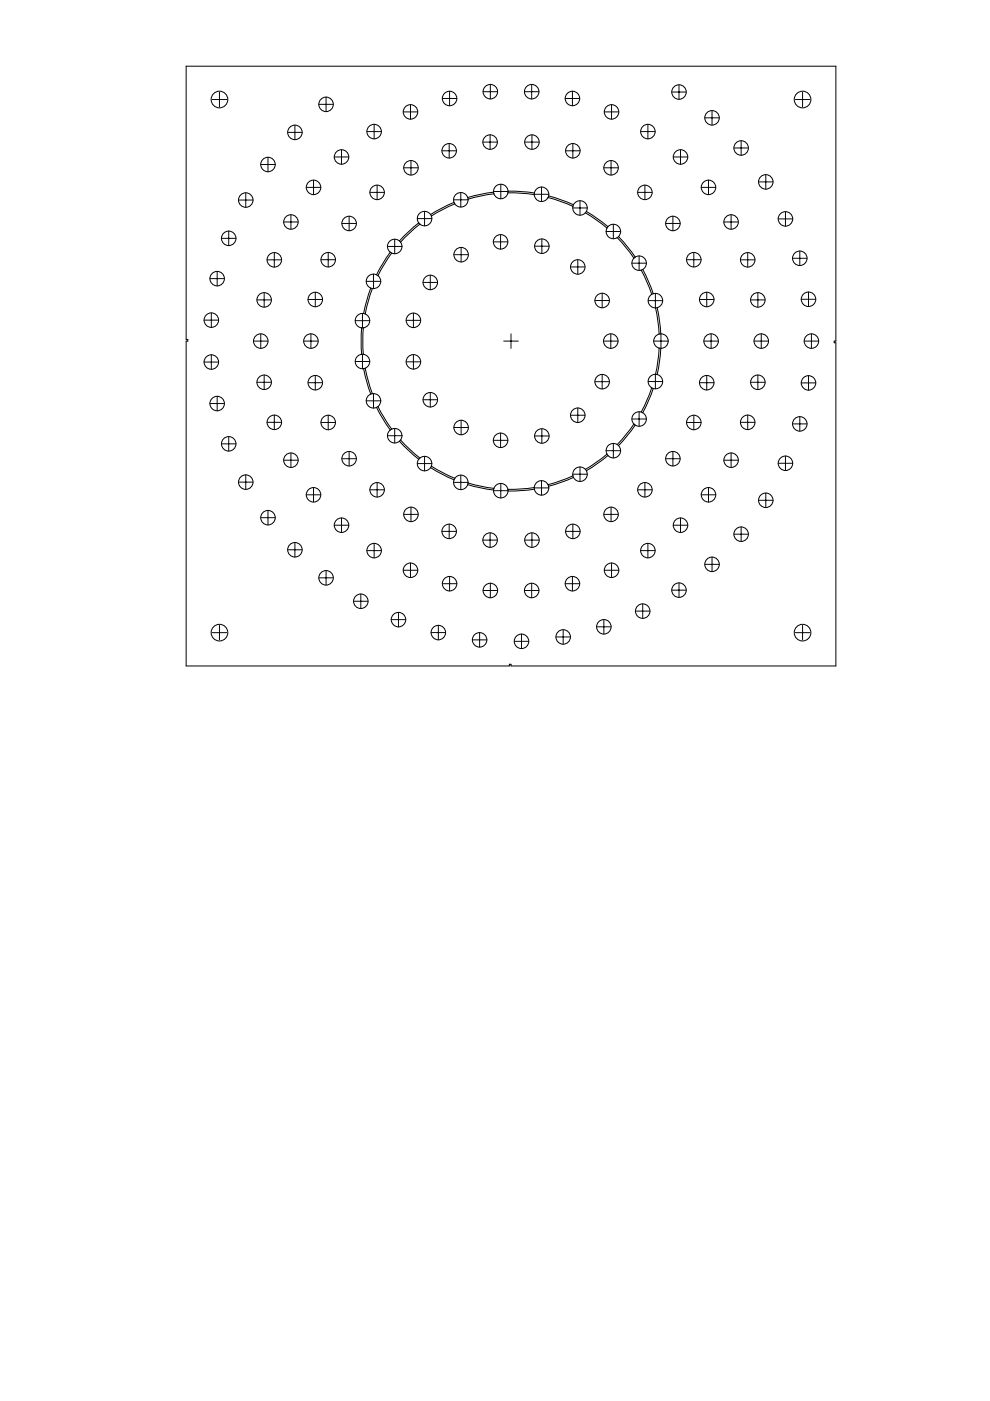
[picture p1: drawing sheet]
<svg xmlns="http://www.w3.org/2000/svg" width="210mm" height="297mm" viewBox="0 0 210 297" stroke-linecap="round" stroke-linejoin="round" font-family="sans-serif">
<path d="M108.3 77.6h.1" fill="none" stroke="#000" stroke-width=".21"/>
<path d="M82.5 51.3a1.54 1.54 0 0 1 2.2-.2l1.9-2 2.2-1.8a1.54 1.54 0 0 1 .3-2.2 1.54 1.54 0 0 1 2.2 .4l2.4-1.4 2.6-1.2a1.54 1.54 0 0 1 .9-2 1.54 1.54 0 0 1 2 1l2.7-.7 2.7-.5a1.54 1.54 0 0 1 1.5-1.6 1.54 1.54 0 0 1 1.6 1.4l2.8 .1 2.8 .3a1.54 1.54 0 0 1 1.8-1.2 1.54 1.54 0 0 1 1.2 1.8l2.7 .9 2.6 1a1.54 1.54 0 0 1 2.1-.7 1.54 1.54 0 0 1 .6 2.1l2.4 1.5 2.2 1.8a1.54 1.54 0 0 1 2.2-.1 1.54 1.54 0 0 1 0 2.2l1.9 2.1 1.7 2.2a1.54 1.54 0 0 1 2.1 .5 1.54 1.54 0 0 1-.5 2.1l1.2 2.6 1 2.6a1.54 1.54 0 0 1 1.9 1 1.54 1.54 0 0 1-1.1 1.9l.5 2.8 .3 2.8a1.54 1.54 0 0 1 1.6 1.5 1.54 1.54 0 0 1-1.6 1.6l-.3 2.7-.5 2.8a1.54 1.54 0 0 1 1.1 1.9 1.54 1.54 0 0 1-1.9 1.1l-1 2.6-1.2 2.5a1.54 1.54 0 0 1 .5 2.1 1.54 1.54 0 0 1-2.1 .5l-1.7 2.3-1.9 2.1a1.54 1.54 0 0 1 0 2.2 1.54 1.54 0 0 1-2.2-.1l-2.2 1.7-2.4 1.5a1.54 1.54 0 0 1-.6 2.1 1.54 1.54 0 0 1-2.1-.7l-2.6 1.1-2.7 .8a1.54 1.54 0 0 1-1.2 1.8 1.54 1.54 0 0 1-1.8-1.2l-2.8 .3-2.8 .1a1.54 1.54 0 0 1-1.6 1.5 1.54 1.54 0 0 1-1.5-1.7l-2.7-.5-2.7-.6a1.54 1.54 0 0 1-2 .9 1.54 1.54 0 0 1-.9-2l-2.6-1.2-2.4-1.4a1.54 1.54 0 0 1-2.2 .4 1.54 1.54 0 0 1-.3-2.1l-2.2-1.8-1.9-2.1a1.54 1.54 0 0 1-2.2-.1 1.54 1.54 0 0 1 .2-2.2l-1.5-2.4-1.4-2.4a1.54 1.54 0 0 1-2-.8 1.54 1.54 0 0 1 .8-2l-.9-2.7-.6-2.7a1.54 1.54 0 0 1-1.8-1.3 1.54 1.54 0 0 1 1.4-1.8l-.1-2.8 .1-2.8a1.54 1.54 0 0 1-1.4-1.7 1.54 1.54 0 0 1 1.8-1.3l.6-2.8 .9-2.6a1.54 1.54 0 0 1-.8-2.1 1.54 1.54 0 0 1 2-.7l1.4-2.5 1.5-2.3a1.54 1.54 0 0 1-.2-2.2z" fill-rule="evenodd" fill="#fff"/>
<path d="M108.3 77.6h.1" fill="none" stroke="#000" stroke-width=".21"/>
<path d="M85.9 50.3l3.1-2.8a1.54 1.54 0 0 0 1.9 .1 1.54 1.54 0 0 0 .6-1.8l2.4-1.4 2.5-1.2a1.54 1.54 0 0 0 1.8 .6 1.54 1.54 0 0 0 1-1.6l2.8-.7 2.7-.4a1.54 1.54 0 0 0 1.6 1 1.54 1.54 0 0 0 1.4-1.2l2.8 .1 2.8 .3a1.54 1.54 0 0 0 1.2 1.4 1.54 1.54 0 0 0 1.7-.8l2.7 .8 2.6 1.1a1.54 1.54 0 0 0 .8 1.7 1.54 1.54 0 0 0 1.8-.4l2.4 1.5 2.2 1.8a1.54 1.54 0 0 0 .3 1.8 1.54 1.54 0 0 0 1.9 .2l1.8 2.1 1.7 2.2a1.54 1.54 0 0 0-.2 1.9 1.54 1.54 0 0 0 1.7 .7l1.3 2.5 1 2.6a1.54 1.54 0 0 0-.7 1.8 1.54 1.54 0 0 0 1.5 1.1l.5 2.7 .2 2.8a1.54 1.54 0 0 0-1.1 1.5 1.54 1.54 0 0 0 1.1 1.5l-.2 2.8-.5 2.8a1.54 1.54 0 0 0-1.5 1.1 1.54 1.54 0 0 0 .7 1.7l-1 2.6-1.3 2.6a1.54 1.54 0 0 0-1.7 .6 1.54 1.54 0 0 0 .2 1.9l-1.7 2.3-1.8 2.1a1.54 1.54 0 0 0-1.9 .1 1.54 1.54 0 0 0-.3 1.9l-2.2 1.7-2.4 1.5a1.54 1.54 0 0 0-1.8-.3 1.54 1.54 0 0 0-.8 1.7l-2.6 1-2.7 .9a1.54 1.54 0 0 0-1.7-.9 1.54 1.54 0 0 0-1.2 1.5l-2.8 .3h-2.8a1.54 1.54 0 0 0-1.4-1.2 1.54 1.54 0 0 0-1.6 1l-2.7-.4-2.8-.7a1.54 1.54 0 0 0-1-1.6 1.54 1.54 0 0 0-1.8 .6l-2.5-1.2-2.4-1.4a1.54 1.54 0 0 0-.6-1.8 1.54 1.54 0 0 0-1.9 .1l-2.1-1.8-2-2a1.54 1.54 0 0 0 0-1.9 1.54 1.54 0 0 0-1.8-.4l-1.6-2.3-1.4-2.5a1.54 1.54 0 0 0 .5-1.8 1.54 1.54 0 0 0-1.6-.9l-.9-2.7-.7-2.7a1.54 1.54 0 0 0 1-1.7 1.54 1.54 0 0 0-1.4-1.3l-.1-2.8 .1-2.8a1.54 1.54 0 0 0 1.4-1.3 1.54 1.54 0 0 0-1-1.6l.7-2.8 .9-2.6a1.54 1.54 0 0 0 1.6-.9 1.54 1.54 0 0 0-.5-1.9l1.4-2.4 1.6-2.3a1.54 1.54 0 0 0 1.8-.5 1.54 1.54 0 0 0 0-1.9z" fill-rule="evenodd" fill="#fff"/>
<path d="M108.3 77.6h.1" fill="none" stroke="#000" stroke-width=".21"/>
<g fill="#fff">
<path d="M84.9 93.3l2 2 2.1 1.8-.2 .3-3.6-3.3-.5-.6z" fill-rule="evenodd"/>
<path d="M76.7 69.5h.3l-.1 2.8 .1 2.8h-.3l-.1-.7z" fill-rule="evenodd"/>
<path d="M91.5 98.8l2.4 1.4 2.5 1.2-.1 .3-4.4-2.2-.6-.4z" fill-rule="evenodd"/>
<path d="M77.1 78.2l.3-.1 .7 2.7 .9 2.7-.4 .1-.2-.7z" fill-rule="evenodd"/>
<path d="M139 65.3l.3-.1 .2 .7 .6 4.9h-.4l-.2-2.8z" fill-rule="evenodd"/>
<path d="M99.2 102.4l2.8 .7 2.7 .4-.1 .4-4.8-1-.6-.1z" fill-rule="evenodd"/>
<path d="M99.2 41.9l4.8-1.1 .6-.1 .1 .4-2.7 .4-2.8 .7z" fill-rule="evenodd"/>
<path d="M116.3 41.5l4.7 1.6 .6 .3-.1 .4-2.6-1.1-2.7-.8z" fill-rule="evenodd"/>
<path d="M139.7 73.8l.4 .1v.7l-.8 4.8h-.3l.5-2.8z" fill-rule="evenodd"/>
<path d="M138.2 82.2l.3 .2-.2 .6-2 4.5-.4-.1 1.3-2.6z" fill-rule="evenodd"/>
<path d="M82.7 53.5l.4 .2-1.6 2.3-1.4 2.4-.3-.1 .4-.7z" fill-rule="evenodd"/>
<path d="M79.8 86.4l.3-.2 1.4 2.5 1.6 2.3-.4 .2-.4-.6z" fill-rule="evenodd"/>
<path d="M116.2 102.8l2.7-.9 2.6-1 .1 .3-4.6 1.7-.7 .2z" fill-rule="evenodd"/>
<path d="M91.3 45.5l4.3-2.3 .7-.3 .1 .3-2.5 1.2-2.4 1.4z" fill-rule="evenodd"/>
<path d="M134.4 89.9l.3 .2-.4 .6-3.2 3.8-.2-.2 1.8-2.1z" fill-rule="evenodd"/>
<path d="M124.3 44.8l4.1 2.8 .5 .5-.2 .3-2.2-1.8-2.4-1.5z" fill-rule="evenodd"/>
<path d="M85.6 50.1l3.2-2.8 .2 .2-2.1 1.8-2 2-.2-.2z" fill-rule="evenodd"/>
<path d="M130.9 50.4l.2-.2 .5 .5 3.1 3.8-.3 .2-1.7-2.2z" fill-rule="evenodd"/>
<path d="M78.6 61.1l.4 .1-.9 2.6-.7 2.8-.3-.1 .1-.7z" fill-rule="evenodd"/>
<path d="M124.1 99.5l2.4-1.5 2.2-1.7 .2 .3-4 2.8-.6 .4z" fill-rule="evenodd"/>
<path d="M135.9 57.3l.4-.2 .3 .7 1.9 4.5-.3 .1-1-2.6z" fill-rule="evenodd"/>
<path d="M107.7 40.5l4.9 .3 .7 .1v.4l-2.8-.3-2.8-.1z" fill-rule="evenodd"/>
<path d="M107.7 103.7h2.8l2.8-.3v.3l-4.9 .4h-.7z" fill-rule="evenodd"/>
<circle cx="46.5" cy="134.1" r="1.77"/>
<circle cx="46.5" cy="21.1" r="1.77"/>
<circle cx="170.2" cy="21.1" r="1.77"/>
<circle cx="170.2" cy="134.1" r="1.77"/>
<circle cx="140.1" cy="72.3" r="1.54"/>
<circle cx="139" cy="80.9" r="1.54"/>
<circle cx="139" cy="63.7" r="1.54"/>
<circle cx="135.5" cy="88.8" r="1.54"/>
<circle cx="135.5" cy="55.8" r="1.54"/>
<circle cx="130" cy="49.1" r="1.54"/>
<circle cx="130" cy="95.6" r="1.54"/>
<circle cx="76.9" cy="68" r="1.54"/>
<circle cx="76.9" cy="76.6" r="1.54"/>
<circle cx="123" cy="100.5" r="1.54"/>
<circle cx="123" cy="44.1" r="1.54"/>
<circle cx="79.2" cy="85" r="1.54"/>
<circle cx="79.2" cy="59.7" r="1.54"/>
<circle cx="83.7" cy="52.3" r="1.54"/>
<circle cx="83.7" cy="92.4" r="1.54"/>
<circle cx="114.8" cy="41.2" r="1.54"/>
<circle cx="114.8" cy="103.4" r="1.54"/>
<circle cx="90" cy="46.3" r="1.54"/>
<circle cx="90" cy="98.3" r="1.54"/>
<circle cx="97.7" cy="42.4" r="1.54"/>
<circle cx="97.7" cy="102.3" r="1.54"/>
<circle cx="106.2" cy="40.6" r="1.54"/>
<circle cx="106.2" cy="104" r="1.54"/>
<circle cx="69.1" cy="22.1" r="1.54"/>
<circle cx="62.5" cy="28.1" r="1.54"/>
<circle cx="162.4" cy="38.6" r="1.54"/>
<circle cx="157.1" cy="31.4" r="1.54"/>
<circle cx="66.5" cy="39.7" r="1.54"/>
<circle cx="62.5" cy="116.6" r="1.54"/>
<circle cx="129.7" cy="23.7" r="1.54"/>
<circle cx="44.8" cy="67.9" r="1.54"/>
<circle cx="136.3" cy="129.6" r="1.54"/>
<circle cx="61.7" cy="97.6" r="1.54"/>
<circle cx="151" cy="119.7" r="1.54"/>
<circle cx="79.3" cy="27.9" r="1.54"/>
<circle cx="158.5" cy="55.1" r="1.54"/>
<circle cx="147.1" cy="89.6" r="1.54"/>
<circle cx="144" cy="125.1" r="1.54"/>
<circle cx="72.4" cy="33.3" r="1.54"/>
<circle cx="158.5" cy="89.5" r="1.54"/>
<circle cx="162.4" cy="106.1" r="1.54"/>
<circle cx="48.5" cy="50.5" r="1.54"/>
<circle cx="56" cy="63.6" r="1.54"/>
<circle cx="166.5" cy="46.4" r="1.54"/>
<circle cx="92.9" cy="134.1" r="1.54"/>
<circle cx="147.1" cy="55.1" r="1.54"/>
<circle cx="121.4" cy="20.9" r="1.54"/>
<circle cx="95.2" cy="112.7" r="1.54"/>
<circle cx="161.4" cy="72.3" r="1.54"/>
<circle cx="66.8" cy="63.5" r="1.54"/>
<circle cx="66.5" cy="104.9" r="1.54"/>
<circle cx="69.6" cy="89.6" r="1.54"/>
<circle cx="84.5" cy="131.4" r="1.54"/>
<circle cx="58.2" cy="89.5" r="1.54"/>
<circle cx="160.7" cy="63.6" r="1.54"/>
<circle cx="114.9" cy="52.2" r="1.54"/>
<circle cx="122.5" cy="56.6" r="1.54"/>
<circle cx="52.1" cy="42.4" r="1.54"/>
<circle cx="129.6" cy="109.1" r="1.54"/>
<circle cx="52.1" cy="102.2" r="1.54"/>
<circle cx="112.7" cy="19.4" r="1.54"/>
<circle cx="112.7" cy="125.2" r="1.54"/>
<circle cx="55.3" cy="72.3" r="1.54"/>
<circle cx="155" cy="97.6" r="1.54"/>
<circle cx="171.4" cy="81.2" r="1.54"/>
<circle cx="112.8" cy="114.5" r="1.54"/>
<circle cx="114.9" cy="92.4" r="1.54"/>
<circle cx="106.1" cy="51.3" r="1.54"/>
<circle cx="137.4" cy="27.9" r="1.54"/>
<circle cx="129.5" cy="72.3" r="1.54"/>
<circle cx="87.7" cy="67.9" r="1.54"/>
<circle cx="155" cy="47.1" r="1.54"/>
<circle cx="144.3" cy="33.3" r="1.54"/>
<circle cx="80" cy="103.8" r="1.54"/>
<circle cx="44.8" cy="76.8" r="1.54"/>
<circle cx="103.9" cy="30.1" r="1.54"/>
<circle cx="112.8" cy="30.1" r="1.54"/>
<circle cx="56" cy="81.1" r="1.54"/>
<circle cx="106.1" cy="93.4" r="1.54"/>
<circle cx="127.7" cy="80.9" r="1.54"/>
<circle cx="91.2" cy="84.8" r="1.54"/>
<circle cx="87.7" cy="76.7" r="1.54"/>
<circle cx="122.5" cy="88" r="1.54"/>
<circle cx="97.8" cy="54" r="1.54"/>
<circle cx="95.3" cy="123.8" r="1.54"/>
<circle cx="48.5" cy="94.1" r="1.54"/>
<circle cx="104" cy="19.4" r="1.54"/>
<circle cx="66.8" cy="81.1" r="1.54"/>
<circle cx="65.9" cy="72.3" r="1.54"/>
<circle cx="91.2" cy="59.9" r="1.54"/>
<circle cx="103.9" cy="114.5" r="1.54"/>
<circle cx="172" cy="72.3" r="1.54"/>
<circle cx="121.4" cy="123.8" r="1.54"/>
<circle cx="56.8" cy="109.8" r="1.54"/>
<circle cx="150.2" cy="39.7" r="1.54"/>
<circle cx="97.8" cy="90.6" r="1.54"/>
<circle cx="171.4" cy="63.5" r="1.54"/>
<circle cx="149.8" cy="81.1" r="1.54"/>
<circle cx="69.6" cy="55.1" r="1.54"/>
<circle cx="121.5" cy="32" r="1.54"/>
<circle cx="74" cy="97.3" r="1.54"/>
<circle cx="127.7" cy="63.7" r="1.54"/>
<circle cx="104" cy="125.2" r="1.54"/>
<circle cx="101.7" cy="135.7" r="1.54"/>
<circle cx="110.6" cy="136" r="1.54"/>
<circle cx="142.7" cy="47.4" r="1.54"/>
<circle cx="136.7" cy="103.8" r="1.54"/>
<circle cx="74" cy="47.4" r="1.54"/>
<circle cx="76.5" cy="127.5" r="1.54"/>
<circle cx="144.3" cy="111.4" r="1.54"/>
<circle cx="119.4" cy="135" r="1.54"/>
<circle cx="160.7" cy="81.1" r="1.54"/>
<circle cx="150.8" cy="72.3" r="1.54"/>
<circle cx="56.8" cy="34.9" r="1.54"/>
<circle cx="137.4" cy="116.7" r="1.54"/>
<circle cx="129.7" cy="120.9" r="1.54"/>
<circle cx="95.3" cy="20.9" r="1.54"/>
<circle cx="87" cy="120.9" r="1.54"/>
<circle cx="142.7" cy="97.3" r="1.54"/>
<circle cx="46" cy="59.1" r="1.54"/>
<circle cx="46" cy="85.6" r="1.54"/>
<circle cx="169.6" cy="89.9" r="1.54"/>
<circle cx="87.1" cy="109.1" r="1.54"/>
<circle cx="121.5" cy="112.7" r="1.54"/>
<circle cx="129.6" cy="35.6" r="1.54"/>
<circle cx="69.1" cy="122.5" r="1.54"/>
<circle cx="169.6" cy="54.8" r="1.54"/>
<circle cx="87" cy="23.7" r="1.54"/>
<circle cx="80" cy="40.8" r="1.54"/>
<circle cx="79.3" cy="116.7" r="1.54"/>
<circle cx="87.1" cy="35.6" r="1.54"/>
<circle cx="95.2" cy="32" r="1.54"/>
<circle cx="157.1" cy="113.3" r="1.54"/>
<circle cx="61.7" cy="47.1" r="1.54"/>
<circle cx="72.4" cy="111.4" r="1.54"/>
<circle cx="149.8" cy="63.5" r="1.54"/>
<circle cx="58.2" cy="55.1" r="1.54"/>
<circle cx="136.7" cy="40.8" r="1.54"/>
<circle cx="150.2" cy="104.9" r="1.54"/>
<circle cx="166.5" cy="98.2" r="1.54"/>
<circle cx="144" cy="19.5" r="1.54"/>
<circle cx="151" cy="25" r="1.54"/>
<circle cx="128" cy="132.9" r="1.54"/>
</g>
<g fill="none" stroke="#000" stroke-width=".21">
<path d="M39.5 14h137.7v58.3h-.3v.4h.3v68.5h-68.9v-.4h-.3v.4h-68.5v-68.9h.3v-.3h-.3zM79.8 58.3a1.54 1.54 0 0 0-2 .7 1.54 1.54 0 0 0 .8 2.1M79.8 58.3l.3 .1M80.1 58.4a1.54 1.54 0 0 1 .5 1.9 1.54 1.54 0 0 1-1.6 .9M82.7 53.5l-1.5 2.3-1.4 2.5M82.7 53.5l.4 .2M83.1 53.7l-1.6 2.3-1.4 2.4M84.7 51.1a1.54 1.54 0 0 0-2.2 .2 1.54 1.54 0 0 0 .2 2.2M84.7 51.1l.2 .2M84.9 51.3a1.54 1.54 0 0 1 0 1.9 1.54 1.54 0 0 1-1.8 .5M88.8 47.3l-2.2 1.8-1.9 2M88.8 47.3l.2 .2"/>
<path d="M89 47.5l-2.1 1.8-2 2M91.3 45.5a1.54 1.54 0 0 0-2.2-.4 1.54 1.54 0 0 0-.3 2.2M91.3 45.5l.2 .3M91.5 45.8a1.54 1.54 0 0 1-.6 1.8 1.54 1.54 0 0 1-1.9-.1M96.3 42.9l-2.6 1.2-2.4 1.4M96.3 42.9l.1 .3M96.4 43.2l-2.5 1.2-2.4 1.4M99.2 41.9a1.54 1.54 0 0 0-2-1 1.54 1.54 0 0 0-.9 2M99.2 41.9v.3M99.2 42.2a1.54 1.54 0 0 1-1 1.6 1.54 1.54 0 0 1-1.8-.6M104.6 40.7l-2.7 .5-2.7 .7M104.6 40.7l.1 .4"/>
<path d="M104.7 41.1l-2.7 .4-2.8 .7M107.7 40.9a1.54 1.54 0 0 1-1.4 1.2 1.54 1.54 0 0 1-1.6-1M107.7 40.9l2.8 .1 2.8 .3M107.7 40.5a1.54 1.54 0 0 0-1.6-1.4 1.54 1.54 0 0 0-1.5 1.6M107.7 40.5l2.8 .1 2.8 .3M107.7 40.5v.4M113.3 41.3a1.54 1.54 0 0 0 1.2 1.4 1.54 1.54 0 0 0 1.7-.8M113.3 40.9a1.54 1.54 0 0 1 1.8-1.2 1.54 1.54 0 0 1 1.2 1.8M113.3 40.9v.4M116.2 41.9l2.7 .8 2.6 1.1M116.3 41.5l2.7 .9 2.6 1M116.3 41.5l-.1 .4"/>
<path d="M121.5 43.8a1.54 1.54 0 0 0 .8 1.7 1.54 1.54 0 0 0 1.8-.4M121.6 43.4a1.54 1.54 0 0 1 2.1-.7 1.54 1.54 0 0 1 .6 2.1M121.6 43.4l-.1 .4M124.1 45.1l2.4 1.5 2.2 1.8M124.3 44.8l2.4 1.5 2.2 1.8M124.3 44.8l-.2 .3M128.7 48.4a1.54 1.54 0 0 0 .3 1.8 1.54 1.54 0 0 0 1.9 .2M128.9 48.1a1.54 1.54 0 0 1 2.2-.1 1.54 1.54 0 0 1 0 2.2M128.9 48.1l-.2 .3M130.9 50.4l1.8 2.1 1.7 2.2M131.1 50.2l1.9 2.1 1.7 2.2M131.1 50.2l-.2 .2"/>
<path d="M134.4 54.7a1.54 1.54 0 0 0-.2 1.9 1.54 1.54 0 0 0 1.7 .7M134.7 54.5a1.54 1.54 0 0 1 2.1 .5 1.54 1.54 0 0 1-.5 2.1M134.7 54.5l-.3 .2M135.9 57.3l1.3 2.5 1 2.6M136.3 57.1l1.2 2.6 1 2.6M136.3 57.1l-.4 .2M76.7 75.1a1.54 1.54 0 0 0-1.4 1.8 1.54 1.54 0 0 0 1.8 1.3M76.7 69.5l-.1 2.8 .1 2.8M76.7 75.1h.3M77 75.1a1.54 1.54 0 0 1 1.4 1.3 1.54 1.54 0 0 1-1 1.7M77 69.5h-.3M77 69.5l-.1 2.8 .1 2.8"/>
<path d="M77.1 78.2l.6 2.7 .9 2.7M77.1 66.5a1.54 1.54 0 0 0-1.8 1.3 1.54 1.54 0 0 0 1.4 1.7M77.1 66.5l.3 .1M77.4 78.1l-.3 .1M77.4 66.6a1.54 1.54 0 0 1 1 1.6 1.54 1.54 0 0 1-1.4 1.3M77.4 78.1l.7 2.7 .9 2.7M78.6 61.1l-.9 2.6-.6 2.8M78.6 61.1l.4 .1M79 61.2l-.9 2.6-.7 2.8M138.2 62.4a1.54 1.54 0 0 0-.7 1.8 1.54 1.54 0 0 0 1.5 1.1M138.5 62.3a1.54 1.54 0 0 1 1.9 1 1.54 1.54 0 0 1-1.1 1.9M138.5 62.3l-.3 .1"/>
<path d="M139 79.4h.3M139 79.4a1.54 1.54 0 0 0-1.5 1.1 1.54 1.54 0 0 0 .7 1.7M139 65.3l.5 2.7 .2 2.8M139.3 79.4a1.54 1.54 0 0 1 1.1 1.9 1.54 1.54 0 0 1-1.9 1.1M139.3 65.2l.5 2.8 .3 2.8M139.3 65.2l-.3 .1M139.7 70.8a1.54 1.54 0 0 0-1.1 1.5 1.54 1.54 0 0 0 1.1 1.5M139.7 73.8l.4 .1M139.7 73.8l-.2 2.8-.5 2.8M140.1 73.9l-.3 2.7-.5 2.8M140.1 70.8a1.54 1.54 0 0 1 1.6 1.5 1.54 1.54 0 0 1-1.6 1.6M140.1 70.8h-.4"/>
<path d="M78.6 83.6a1.54 1.54 0 0 0-.8 2 1.54 1.54 0 0 0 2 .8M79 83.5a1.54 1.54 0 0 1 1.6 .9 1.54 1.54 0 0 1-.5 1.8M79 83.5l-.4 .1M79.8 86.4l1.4 2.4 1.5 2.4M80.1 86.2l-.3 .2M80.1 86.2l1.4 2.5 1.6 2.3M82.7 91.2a1.54 1.54 0 0 0-.2 2.2 1.54 1.54 0 0 0 2.2 .1M83.1 91a1.54 1.54 0 0 1 1.8 .4 1.54 1.54 0 0 1 0 1.9M83.1 91l-.4 .2M84.7 93.5l1.9 2.1 2.2 1.8M84.9 93.3l-.2 .2M84.9 93.3l2 2 2.1 1.8"/>
<path d="M88.8 97.4a1.54 1.54 0 0 0 .3 2.1 1.54 1.54 0 0 0 2.2-.4M89 97.1a1.54 1.54 0 0 1 1.9-.1 1.54 1.54 0 0 1 .6 1.8M89 97.1l-.2 .3M91.3 99.1l2.4 1.4 2.6 1.2M91.5 98.8l-.2 .3M91.5 98.8l2.4 1.4 2.5 1.2M124.1 99.5l.2 .3M124.1 99.5a1.54 1.54 0 0 0-1.8-.3 1.54 1.54 0 0 0-.8 1.7M124.3 99.8a1.54 1.54 0 0 1-.6 2.1 1.54 1.54 0 0 1-2.1-.7M128.7 96.3l.2 .3M128.7 96.3l-2.2 1.7-2.4 1.5M128.9 96.6l-2.2 1.7-2.4 1.5"/>
<path d="M130.9 94.3l.2 .2M130.9 94.3a1.54 1.54 0 0 0-1.9 .1 1.54 1.54 0 0 0-.3 1.9M131.1 94.5a1.54 1.54 0 0 1 0 2.2 1.54 1.54 0 0 1-2.2-.1M134.4 89.9l.3 .2M134.4 89.9l-1.7 2.3-1.8 2.1M134.7 90.1l-1.7 2.3-1.9 2.1M135.9 87.4l.4 .1M135.9 87.4a1.54 1.54 0 0 0-1.7 .6 1.54 1.54 0 0 0 .2 1.9M136.3 87.5a1.54 1.54 0 0 1 .5 2.1 1.54 1.54 0 0 1-2.1 .5M138.2 82.2l.3 .2M138.2 82.2l-1 2.6-1.3 2.6M138.5 82.4l-1 2.6-1.2 2.5"/>
<path d="M96.3 101.7a1.54 1.54 0 0 0 .9 2 1.54 1.54 0 0 0 2-.9M96.4 101.4a1.54 1.54 0 0 1 1.8-.6 1.54 1.54 0 0 1 1 1.6M96.4 101.4l-.1 .3M99.2 102.8l2.7 .6 2.7 .5M99.2 102.4v.4M99.2 102.4l2.8 .7 2.7 .4M104.6 103.9a1.54 1.54 0 0 0 1.5 1.7 1.54 1.54 0 0 0 1.6-1.5M104.7 103.5a1.54 1.54 0 0 1 1.6-1 1.54 1.54 0 0 1 1.4 1.2M104.7 103.5l-.1 .4M107.7 103.7v.4M113.3 103.4v.3M113.3 103.4l-2.8 .3h-2.8"/>
<path d="M113.3 103.7l-2.8 .3-2.8 .1M116.2 102.8l.1 .3M116.2 102.8a1.54 1.54 0 0 0-1.7-.9 1.54 1.54 0 0 0-1.2 1.5M116.3 103.1a1.54 1.54 0 0 1-1.2 1.8 1.54 1.54 0 0 1-1.8-1.2M121.5 100.9l.1 .3M121.5 100.9l-2.6 1-2.7 .9M121.6 101.2l-2.6 1.1-2.7 .8"/>
<circle cx="104" cy="19.4" r="1.54"/>
<circle cx="112.7" cy="19.4" r="1.54"/>
<circle cx="144" cy="19.5" r="1.54"/>
<circle cx="46.5" cy="21.1" r="1.77"/>
<circle cx="56.8" cy="34.9" r="1.54"/>
<circle cx="62.5" cy="28.1" r="1.54"/>
<circle cx="66.5" cy="39.7" r="1.54"/>
<circle cx="69.1" cy="22.1" r="1.54"/>
<circle cx="72.4" cy="33.3" r="1.54"/>
<circle cx="79.3" cy="27.9" r="1.54"/>
<circle cx="87" cy="23.7" r="1.54"/>
<circle cx="87.1" cy="35.6" r="1.54"/>
<circle cx="95.2" cy="32" r="1.54"/>
<circle cx="95.3" cy="20.9" r="1.54"/>
<circle cx="103.9" cy="30.1" r="1.54"/>
<circle cx="112.8" cy="30.1" r="1.54"/>
<circle cx="121.4" cy="20.9" r="1.54"/>
<circle cx="121.5" cy="32" r="1.54"/>
<circle cx="129.6" cy="35.6" r="1.54"/>
<circle cx="129.7" cy="23.7" r="1.54"/>
<circle cx="137.4" cy="27.9" r="1.54"/>
<circle cx="144.3" cy="33.3" r="1.54"/>
<circle cx="150.2" cy="39.7" r="1.54"/>
<circle cx="151" cy="25" r="1.54"/>
<circle cx="157.1" cy="31.4" r="1.54"/>
<circle cx="162.4" cy="38.6" r="1.54"/>
<circle cx="170.2" cy="21.1" r="1.77"/>
<circle cx="46" cy="59.1" r="1.54"/>
<circle cx="48.5" cy="50.5" r="1.54"/>
<circle cx="52.1" cy="42.4" r="1.54"/>
<circle cx="58.2" cy="55.1" r="1.54"/>
<circle cx="61.7" cy="47.1" r="1.54"/>
<circle cx="69.6" cy="55.1" r="1.54"/>
<circle cx="74" cy="47.4" r="1.54"/>
<circle cx="80" cy="40.8" r="1.54"/>
<circle cx="91.2" cy="59.9" r="1.54"/>
<circle cx="97.8" cy="54" r="1.54"/>
<circle cx="106.1" cy="51.3" r="1.54"/>
<circle cx="114.9" cy="52.2" r="1.54"/>
<circle cx="122.5" cy="56.6" r="1.54"/>
<circle cx="136.7" cy="40.8" r="1.54"/>
<circle cx="142.7" cy="47.4" r="1.54"/>
<circle cx="147.1" cy="55.1" r="1.54"/>
<circle cx="155" cy="47.1" r="1.54"/>
<circle cx="158.5" cy="55.1" r="1.54"/>
<circle cx="166.5" cy="46.4" r="1.54"/>
<circle cx="169.6" cy="54.8" r="1.54"/>
<circle cx="44.8" cy="76.8" r="1.54"/>
<circle cx="44.8" cy="67.9" r="1.54"/>
<circle cx="55.3" cy="72.3" r="1.54"/>
<circle cx="56" cy="63.6" r="1.54"/>
<circle cx="65.9" cy="72.3" r="1.54"/>
<circle cx="66.8" cy="63.5" r="1.54"/>
<circle cx="87.7" cy="67.9" r="1.54"/>
<circle cx="87.7" cy="76.7" r="1.54"/>
<circle cx="127.7" cy="63.7" r="1.54"/>
<circle cx="129.5" cy="72.3" r="1.54"/>
<circle cx="149.8" cy="63.5" r="1.54"/>
<circle cx="150.8" cy="72.3" r="1.54"/>
<circle cx="160.7" cy="63.6" r="1.54"/>
<circle cx="161.4" cy="72.3" r="1.54"/>
<circle cx="171.4" cy="63.5" r="1.54"/>
<circle cx="172" cy="72.3" r="1.54"/>
<circle cx="46" cy="85.6" r="1.54"/>
<circle cx="48.5" cy="94.1" r="1.54"/>
<circle cx="56" cy="81.1" r="1.54"/>
<circle cx="58.2" cy="89.5" r="1.54"/>
<circle cx="61.7" cy="97.6" r="1.54"/>
<circle cx="66.8" cy="81.1" r="1.54"/>
<circle cx="69.6" cy="89.6" r="1.54"/>
<circle cx="74" cy="97.3" r="1.54"/>
<circle cx="91.2" cy="84.8" r="1.54"/>
<circle cx="97.8" cy="90.6" r="1.54"/>
<circle cx="106.1" cy="93.4" r="1.54"/>
<circle cx="114.9" cy="92.4" r="1.54"/>
<circle cx="122.5" cy="88" r="1.54"/>
<circle cx="127.7" cy="80.9" r="1.54"/>
<circle cx="142.7" cy="97.3" r="1.54"/>
<circle cx="147.1" cy="89.6" r="1.54"/>
<circle cx="149.8" cy="81.1" r="1.54"/>
<circle cx="155" cy="97.6" r="1.54"/>
<circle cx="158.5" cy="89.5" r="1.54"/>
<circle cx="160.7" cy="81.1" r="1.54"/>
<circle cx="166.5" cy="98.2" r="1.54"/>
<circle cx="169.6" cy="89.9" r="1.54"/>
<circle cx="171.4" cy="81.2" r="1.54"/>
<circle cx="52.1" cy="102.2" r="1.54"/>
<circle cx="56.8" cy="109.8" r="1.54"/>
<circle cx="62.5" cy="116.6" r="1.54"/>
<circle cx="66.5" cy="104.9" r="1.54"/>
<circle cx="72.4" cy="111.4" r="1.54"/>
<circle cx="79.3" cy="116.7" r="1.54"/>
<circle cx="80" cy="103.8" r="1.54"/>
<circle cx="87.1" cy="109.1" r="1.54"/>
<circle cx="95.2" cy="112.7" r="1.54"/>
<circle cx="103.9" cy="114.5" r="1.54"/>
<circle cx="112.8" cy="114.5" r="1.54"/>
<circle cx="121.5" cy="112.7" r="1.54"/>
<circle cx="129.6" cy="109.1" r="1.54"/>
<circle cx="136.7" cy="103.8" r="1.54"/>
<circle cx="137.4" cy="116.7" r="1.54"/>
<circle cx="144.3" cy="111.4" r="1.54"/>
<circle cx="150.2" cy="104.9" r="1.54"/>
<circle cx="151" cy="119.7" r="1.54"/>
<circle cx="157.1" cy="113.3" r="1.54"/>
<circle cx="162.4" cy="106.1" r="1.54"/>
<circle cx="46.5" cy="134.1" r="1.77"/>
<circle cx="69.1" cy="122.5" r="1.54"/>
<circle cx="76.5" cy="127.5" r="1.54"/>
<circle cx="84.5" cy="131.4" r="1.54"/>
<circle cx="87" cy="120.9" r="1.54"/>
<circle cx="92.9" cy="134.1" r="1.54"/>
<circle cx="95.3" cy="123.8" r="1.54"/>
<circle cx="101.7" cy="135.7" r="1.54"/>
<circle cx="104" cy="125.2" r="1.54"/>
<circle cx="110.6" cy="136" r="1.54"/>
<circle cx="112.7" cy="125.2" r="1.54"/>
<circle cx="119.4" cy="135" r="1.54"/>
<circle cx="121.4" cy="123.8" r="1.54"/>
<circle cx="128" cy="132.9" r="1.54"/>
<circle cx="129.7" cy="120.9" r="1.54"/>
<circle cx="136.3" cy="129.6" r="1.54"/>
<circle cx="144" cy="125.1" r="1.54"/>
<circle cx="170.2" cy="134.1" r="1.77"/>
</g>
<g fill="#000" stroke="#080808" stroke-width=".21">
<path d="M46.5 19.6v3zM45 21.1h3.1z" fill-rule="evenodd"/>
<path d="M56.8 33.3v3.1zM55.3 34.9h3.1z" fill-rule="evenodd"/>
<path d="M62.5 26.5v3.1zM61 28.1h3.1z" fill-rule="evenodd"/>
<path d="M69.1 20.6v3.1zM67.6 22.1h3.1z" fill-rule="evenodd"/>
<path d="M72.4 31.7v3.1zM70.9 33.3h3.1z" fill-rule="evenodd"/>
<path d="M79.3 26.4v3zM77.8 27.9h3.1z" fill-rule="evenodd"/>
<path d="M87 22.2v3.1zM85.5 23.7h3.1z" fill-rule="evenodd"/>
<path d="M87.1 34v3.1zM85.6 35.6h3.1z" fill-rule="evenodd"/>
<path d="M95.2 30.4v3.1zM93.7 32h3.1z" fill-rule="evenodd"/>
<path d="M95.3 19.3v3.1zM93.8 20.9h3.1z" fill-rule="evenodd"/>
<path d="M103.9 28.6v3.1zM102.4 30.1h3.1z" fill-rule="evenodd"/>
<path d="M104 17.9v3.1zM102.4 19.4h3.1z" fill-rule="evenodd"/>
<path d="M112.7 17.9v3.1zM111.2 19.4h3.1z" fill-rule="evenodd"/>
<path d="M112.8 28.6v3.1zM111.2 30.1h3.1z" fill-rule="evenodd"/>
<path d="M121.4 19.3v3.1zM119.8 20.9h3.1z" fill-rule="evenodd"/>
<path d="M121.5 30.4v3.1zM119.9 32h3.1z" fill-rule="evenodd"/>
<path d="M129.6 34v3.1zM128 35.6h3.1z" fill-rule="evenodd"/>
<path d="M129.7 22.2v3.1zM128.1 23.7h3.1z" fill-rule="evenodd"/>
<path d="M137.4 26.4v3zM135.8 27.9h3.1z" fill-rule="evenodd"/>
<path d="M144 18v3.1zM142.4 19.5h3.1z" fill-rule="evenodd"/>
<path d="M144.3 31.7v3.1zM142.7 33.3h3.1z" fill-rule="evenodd"/>
<path d="M151 23.4v3.1zM149.4 25h3.1z" fill-rule="evenodd"/>
<path d="M157.1 29.8v3.1zM155.6 31.4h3.1z" fill-rule="evenodd"/>
<path d="M170.2 19.6v3zM168.6 21.1h3.1z" fill-rule="evenodd"/>
<path d="M48.5 49v3.1zM46.9 50.5h3.1z" fill-rule="evenodd"/>
<path d="M52.1 40.9v3.1zM50.6 42.4h3.1z" fill-rule="evenodd"/>
<path d="M58.2 53.5v3.1zM56.6 55.1h3.1z" fill-rule="evenodd"/>
<path d="M61.7 45.5v3.1zM60.1 47.1h3.1z" fill-rule="evenodd"/>
<path d="M66.5 38.2v3.1zM64.9 39.7h3.1z" fill-rule="evenodd"/>
<path d="M69.6 53.5v3.1zM68 55.1h3.1z" fill-rule="evenodd"/>
<path d="M74 45.8v3.1zM72.5 47.4h3.1z" fill-rule="evenodd"/>
<path d="M80 39.2v3.1zM78.4 40.8h3.1z" fill-rule="evenodd"/>
<path d="M83.7 50.7v3.1zM82.1 52.3h3.1z" fill-rule="evenodd"/>
<path d="M90 44.8v3.1zM88.5 46.3h3.1z" fill-rule="evenodd"/>
<path d="M97.7 40.8v3.1zM96.2 42.4h3z" fill-rule="evenodd"/>
<path d="M97.8 52.5v3zM96.2 54h3.1z" fill-rule="evenodd"/>
<path d="M106.1 49.7v3.1zM104.6 51.3h3.1z" fill-rule="evenodd"/>
<path d="M106.2 39.1v3zM104.6 40.6h3.1z" fill-rule="evenodd"/>
<path d="M114.8 39.6v3.1zM113.3 41.2h3.1z" fill-rule="evenodd"/>
<path d="M114.9 50.7v3zM113.3 52.2h3.1z" fill-rule="evenodd"/>
<path d="M122.5 55.1v3zM121 56.6h3z" fill-rule="evenodd"/>
<path d="M123 42.5v3.1zM121.4 44.1h3.1z" fill-rule="evenodd"/>
<path d="M130 47.5v3.1zM128.5 49.1h3.1z" fill-rule="evenodd"/>
<path d="M135.5 54.3v3zM134 55.8h3.1z" fill-rule="evenodd"/>
<path d="M136.7 39.2v3.1zM135.2 40.8h3.1z" fill-rule="evenodd"/>
<path d="M142.7 45.8v3.1zM141.1 47.4h3.1z" fill-rule="evenodd"/>
<path d="M147.1 53.5v3.1zM145.6 55.1h3z" fill-rule="evenodd"/>
<path d="M150.2 38.2v3.1zM148.7 39.7h3.1z" fill-rule="evenodd"/>
<path d="M155 45.5v3.1zM153.5 47.1h3.1z" fill-rule="evenodd"/>
<path d="M158.5 53.5v3.1zM157 55.1h3.1z" fill-rule="evenodd"/>
<path d="M162.4 37v3.1zM160.8 38.6h3.1z" fill-rule="evenodd"/>
<path d="M166.5 44.9v3.1zM165 46.4h3.1z" fill-rule="evenodd"/>
<path d="M169.6 53.2v3.1zM168 54.8h3.1z" fill-rule="evenodd"/>
<path d="M44.8 66.3v3.1zM43.3 67.9h3.1z" fill-rule="evenodd"/>
<path d="M44.8 75.2v3.1zM43.3 76.8h3.1z" fill-rule="evenodd"/>
<path d="M46 57.5v3.1zM44.5 59.1h3.1z" fill-rule="evenodd"/>
<path d="M55.3 70.8v3.1zM53.7 72.3h3.1z" fill-rule="evenodd"/>
<path d="M56 62v3.1zM54.5 63.6h3.1z" fill-rule="evenodd"/>
<path d="M65.9 70.8v3.1zM64.4 72.3h3.1z" fill-rule="evenodd"/>
<path d="M66.8 62v3zM65.3 63.5h3.1z" fill-rule="evenodd"/>
<path d="M76.9 75.1v3.1zM75.3 76.6h3.1z" fill-rule="evenodd"/>
<path d="M76.9 66.4v3.1zM75.3 68h3.1z" fill-rule="evenodd"/>
<path d="M79.2 58.1v3.1zM77.6 59.7h3.1z" fill-rule="evenodd"/>
<path d="M87.7 66.4v3.1zM86.1 67.9h3.1z" fill-rule="evenodd"/>
<path d="M87.7 75.2v3.1zM86.1 76.7h3.1z" fill-rule="evenodd"/>
<path d="M91.2 58.3v3.1zM89.7 59.9h3.1z" fill-rule="evenodd"/>
<path d="M108.3 70.8v3.1zM106.8 72.3h3.1z" fill-rule="evenodd"/>
<path d="M127.7 62.2v3.1zM126.1 63.7h3.1z" fill-rule="evenodd"/>
<path d="M129.5 70.8v3.1zM128 72.3h3z" fill-rule="evenodd"/>
<path d="M139 62.2v3.1zM137.4 63.7h3.1z" fill-rule="evenodd"/>
<path d="M140.1 70.8v3.1zM138.6 72.3h3.1z" fill-rule="evenodd"/>
<path d="M149.8 62v3zM148.3 63.5h3.1z" fill-rule="evenodd"/>
<path d="M150.8 70.8v3.1zM149.2 72.3h3.1z" fill-rule="evenodd"/>
<path d="M160.7 62v3.1zM159.1 63.6h3.1z" fill-rule="evenodd"/>
<path d="M161.4 70.8v3.1zM159.9 72.3h3.1z" fill-rule="evenodd"/>
<path d="M171.4 61.9v3.1zM169.9 63.5h3.1z" fill-rule="evenodd"/>
<path d="M172 70.8v3.1zM170.5 72.3h3.1z" fill-rule="evenodd"/>
<path d="M46 84v3.1zM44.5 85.6h3.1z" fill-rule="evenodd"/>
<path d="M48.5 92.6v3zM46.9 94.1h3.1z" fill-rule="evenodd"/>
<path d="M56 79.5v3.1zM54.5 81.1h3.1z" fill-rule="evenodd"/>
<path d="M58.2 88v3.1zM56.6 89.5h3.1z" fill-rule="evenodd"/>
<path d="M61.7 96v3.1zM60.1 97.6h3.1z" fill-rule="evenodd"/>
<path d="M66.8 79.6v3.1zM65.3 81.1h3.1z" fill-rule="evenodd"/>
<path d="M69.6 88v3.1zM68 89.6h3.1z" fill-rule="evenodd"/>
<path d="M74 95.7v3.1zM72.5 97.3h3.1z" fill-rule="evenodd"/>
<path d="M79.2 83.4v3.1zM77.6 85h3.1z" fill-rule="evenodd"/>
<path d="M83.7 90.8v3.1zM82.1 92.4h3.1z" fill-rule="evenodd"/>
<path d="M90 96.7v3.1zM88.5 98.3h3.1z" fill-rule="evenodd"/>
<path d="M91.2 83.2v3.1zM89.7 84.8h3.1z" fill-rule="evenodd"/>
<path d="M97.8 89.1v3.1zM96.2 90.6h3.1z" fill-rule="evenodd"/>
<path d="M106.1 91.8v3.1zM104.6 93.4h3.1z" fill-rule="evenodd"/>
<path d="M114.9 90.9v3.1zM113.3 92.4h3.1z" fill-rule="evenodd"/>
<path d="M122.5 86.5v3.1zM121 88h3z" fill-rule="evenodd"/>
<path d="M127.7 79.4v3.1zM126.1 80.9h3.1z" fill-rule="evenodd"/>
<path d="M130 94v3.1zM128.5 95.6h3.1z" fill-rule="evenodd"/>
<path d="M135.5 87.3v3.1zM134 88.8h3.1z" fill-rule="evenodd"/>
<path d="M139 79.3v3.1zM137.4 80.9h3.1z" fill-rule="evenodd"/>
<path d="M142.7 95.7v3.1zM141.1 97.3h3.1z" fill-rule="evenodd"/>
<path d="M147.1 88v3.1zM145.6 89.6h3z" fill-rule="evenodd"/>
<path d="M149.8 79.6v3.1zM148.3 81.1h3.1z" fill-rule="evenodd"/>
<path d="M155 96v3.1zM153.5 97.6h3.1z" fill-rule="evenodd"/>
<path d="M158.5 88v3.1zM157 89.5h3.1z" fill-rule="evenodd"/>
<path d="M160.7 79.5v3.1zM159.1 81.1h3.1z" fill-rule="evenodd"/>
<path d="M166.5 96.7v3.1zM165 98.2h3.1z" fill-rule="evenodd"/>
<path d="M169.6 88.3v3.1zM168 89.9h3.1z" fill-rule="evenodd"/>
<path d="M171.4 79.6v3.1zM169.9 81.2h3.1z" fill-rule="evenodd"/>
<path d="M52.1 100.7v3.1zM50.6 102.2h3.1z" fill-rule="evenodd"/>
<path d="M56.8 108.2v3.1zM55.3 109.8h3.1z" fill-rule="evenodd"/>
<path d="M62.5 115v3.1zM61 116.6h3.1z" fill-rule="evenodd"/>
<path d="M66.5 103.4v3.1zM64.9 104.9h3.1z" fill-rule="evenodd"/>
<path d="M72.4 109.8v3.1zM70.9 111.4h3.1z" fill-rule="evenodd"/>
<path d="M79.3 115.2v3.1zM77.8 116.7h3.1z" fill-rule="evenodd"/>
<path d="M80 102.3v3.1zM78.4 103.8h3.1z" fill-rule="evenodd"/>
<path d="M87.1 107.5v3.1zM85.6 109.1h3.1z" fill-rule="evenodd"/>
<path d="M95.2 111.1v3.1zM93.7 112.7h3.1z" fill-rule="evenodd"/>
<path d="M97.7 100.7v3.1zM96.2 102.3h3z" fill-rule="evenodd"/>
<path d="M103.9 113v3.1zM102.4 114.5h3.1z" fill-rule="evenodd"/>
<path d="M106.2 102.5v3.1zM104.6 104h3.1z" fill-rule="evenodd"/>
<path d="M112.8 113v3.1zM111.2 114.5h3.1z" fill-rule="evenodd"/>
<path d="M114.8 101.9v3.1zM113.3 103.4h3.1z" fill-rule="evenodd"/>
<path d="M121.5 111.1v3.1zM119.9 112.7h3.1z" fill-rule="evenodd"/>
<path d="M123 99v3.1zM121.4 100.5h3.1z" fill-rule="evenodd"/>
<path d="M129.6 107.5v3.1zM128 109.1h3.1z" fill-rule="evenodd"/>
<path d="M136.7 102.3v3.1zM135.2 103.8h3.1z" fill-rule="evenodd"/>
<path d="M137.4 115.2v3.1zM135.8 116.7h3.1z" fill-rule="evenodd"/>
<path d="M144.3 109.8v3.1zM142.7 111.4h3.1z" fill-rule="evenodd"/>
<path d="M150.2 103.4v3.1zM148.7 104.9h3.1z" fill-rule="evenodd"/>
<path d="M157.1 111.7v3.1zM155.6 113.3h3.1z" fill-rule="evenodd"/>
<path d="M162.4 104.5v3.1zM160.8 106.1h3.1z" fill-rule="evenodd"/>
<path d="M46.5 132.6v3.1zM45 134.1h3.1z" fill-rule="evenodd"/>
<path d="M69.1 121v3.1zM67.6 122.5h3.1z" fill-rule="evenodd"/>
<path d="M76.5 125.9v3.1zM75 127.5h3z" fill-rule="evenodd"/>
<path d="M84.5 129.8v3.1zM82.9 131.4h3.1z" fill-rule="evenodd"/>
<path d="M87 119.4v3.1zM85.5 120.9h3.1z" fill-rule="evenodd"/>
<path d="M92.9 132.6v3.1zM91.4 134.1h3.1z" fill-rule="evenodd"/>
<path d="M95.3 122.2v3.1zM93.8 123.8h3.1z" fill-rule="evenodd"/>
<path d="M101.7 134.1v3.1zM100.1 135.7h3.1z" fill-rule="evenodd"/>
<path d="M104 123.7v3zM102.4 125.2h3.1z" fill-rule="evenodd"/>
<path d="M110.6 134.4v3.1zM109 136h3.1z" fill-rule="evenodd"/>
<path d="M112.7 123.7v3zM111.2 125.2h3.1z" fill-rule="evenodd"/>
<path d="M119.4 133.5v3.1zM117.9 135h3.1z" fill-rule="evenodd"/>
<path d="M121.4 122.2v3.1zM119.8 123.8h3.1z" fill-rule="evenodd"/>
<path d="M128 131.4v3zM126.5 132.9h3.1z" fill-rule="evenodd"/>
<path d="M129.7 119.4v3.1zM128.1 120.9h3.1z" fill-rule="evenodd"/>
<path d="M136.3 128v3.1zM134.7 129.6h3.1z" fill-rule="evenodd"/>
<path d="M144 123.6v3.1zM142.4 125.1h3.1z" fill-rule="evenodd"/>
<path d="M151 118.1v3.1zM149.4 119.7h3.1z" fill-rule="evenodd"/>
<path d="M170.2 132.6v3.1zM168.6 134.1h3.1z" fill-rule="evenodd"/>
</g>
</svg>
